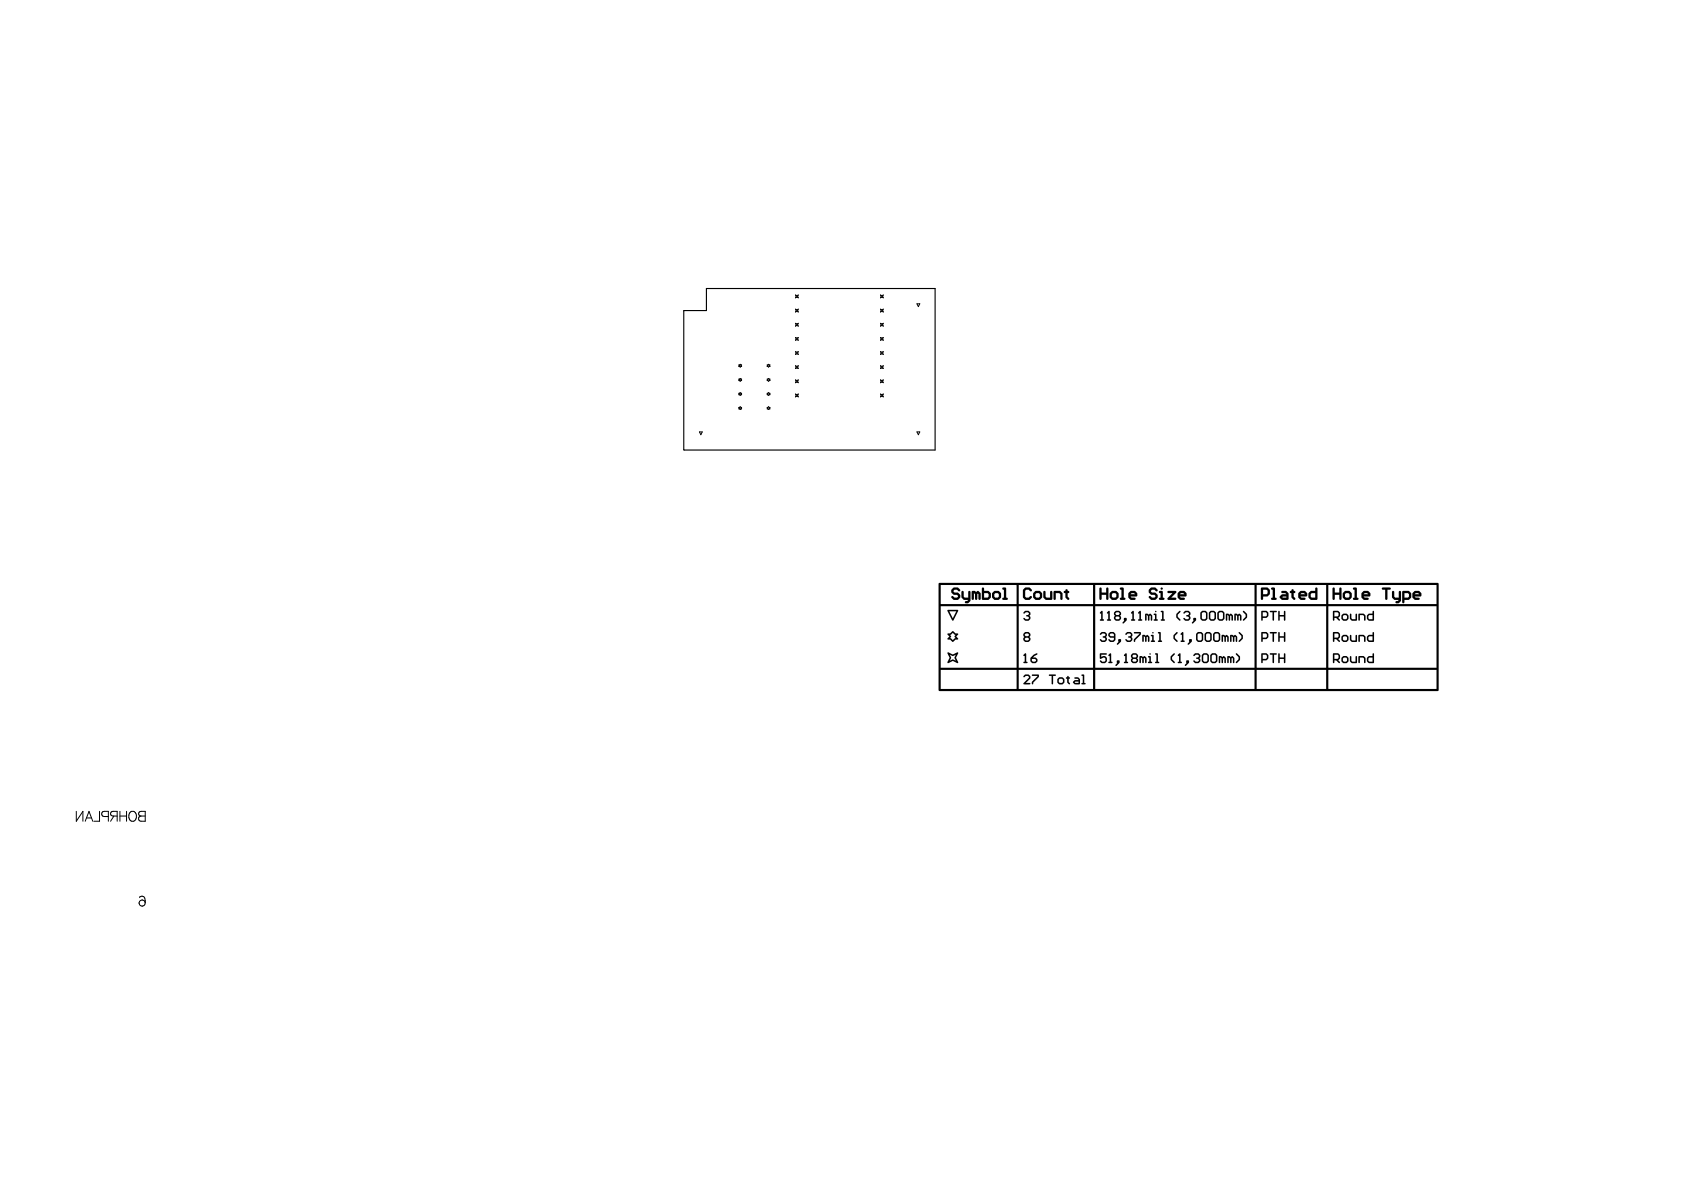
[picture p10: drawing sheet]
<svg xmlns="http://www.w3.org/2000/svg" width="297mm" height="210mm" viewBox="0 0 297 210" stroke-linecap="round" stroke-linejoin="round" font-family="sans-serif">
<path d="M120.6 54.8h4v-3.9h40.3v28.5h-44.2z" fill="none" stroke="#000" stroke-width=".2"/>
<g fill="none" stroke="#000" stroke-width=".18">
<path d="M140.3 52l.3 .2 .2-.2-.1 .3 .1 .2-.2-.1-.3 .1 .1-.2zM140.3 54.5l.3 .2 .2-.2-.1 .3 .1 .2-.2-.1-.3 .1 .1-.2zM140.3 57l.3 .2 .2-.2-.1 .3 .1 .2-.2-.1-.3 .1 .1-.2zM140.3 59.5l.3 .1 .2-.1-.1 .3 .1 .2-.2-.1-.3 .1 .1-.2zM155.3 59.5l.3 .1 .2-.1-.1 .3 .1 .2-.2-.1-.3 .1 .1-.2zM155.3 54.5l.3 .2 .2-.2-.1 .3 .1 .2-.2-.1-.3 .1 .1-.2zM155.3 57l.3 .2 .2-.2-.1 .3 .1 .2-.2-.1-.3 .1 .1-.2zM155.3 52l.3 .2 .2-.2-.1 .3 .1 .2-.2-.1-.3 .1 .1-.2zM161.7 53.6h.5l-.2 .5zM123.4 76.2h.5l-.3 .5zM130.3 69.4l.3-.2 .2 .2-.1 .1 .1 .1-.2 .1-.3-.1 .1-.1zM130.3 64.4l.3-.1 .2 .1-.1 .1 .1 .1-.2 .2-.3-.2 .1-.1z"/>
<path d="M130.3 71.9l.3-.2 .2 .2-.1 .1 .1 .1-.2 .1-.3-.1 .1-.1zM130.3 66.9l.3-.1 .2 .1-.1 .1 .1 .1-.2 .2-.3-.2 .1-.1zM135.3 64.4l.3-.1 .2 .1-.1 .1 .1 .1-.2 .2-.3-.2 .1-.1zM135.3 66.9l.3-.1 .2 .1-.1 .1 .1 .1-.2 .2-.3-.2 .1-.1zM135.3 69.4l.3-.2 .2 .2-.1 .1 .1 .1-.2 .1-.3-.1 .1-.1zM135.3 71.9l.3-.2 .2 .2-.1 .1 .1 .1-.2 .1-.3-.1 .1-.1zM140.3 62l.3 .1 .2-.1-.1 .3 .1 .2-.2-.1-.3 .1 .1-.2zM140.3 64.5l.3 .1 .2-.1-.1 .3 .1 .2-.2-.1-.3 .1 .1-.2zM140.3 67l.3 .1 .2-.1-.1 .3 .1 .2-.2-.1-.3 .1 .1-.2zM140.3 69.5l.3 .1 .2-.1-.1 .3 .1 .2-.2-.1-.3 .1 .1-.2zM155.3 62l.3 .1 .2-.1-.1 .3 .1 .2-.2-.1-.3 .1 .1-.2zM155.3 64.5l.3 .1 .2-.1-.1 .3 .1 .2-.2-.1-.3 .1 .1-.2z"/>
<path d="M155.3 67l.3 .1 .2-.1-.1 .3 .1 .2-.2-.1-.3 .1 .1-.2zM155.3 69.5l.3 .1 .2-.1-.1 .3 .1 .2-.2-.1-.3 .1 .1-.2zM161.7 76.2h.5l-.2 .5zM13.5 143.1v1.8l1.1-1.8v1.8M15 144.9l.7-1.8 .7 1.8M15.3 144.3h.8M17.6 143.1v1.8h-1M19.1 144h-.7a.46 .46 0 0 1-.5-.4 .46 .46 0 0 1 .5-.5h.7v1.8M20.1 143.9l-.6 1M20.7 143.9h-1l-.2-.3 .1-.3 .3-.2h.8v1.8M21.2 143.9h1.1M21.2 143.1v1.8"/>
<path d="M22.3 143.1v1.8M22.9 143.4a.65 .65 0 0 1 .7-.3 .65 .65 0 0 1 .5 .7 .76 .76 0 0 1-.2 .8 .76 .76 0 0 1-.8 .2 1.08 1.08 0 0 1-.2-1.4zM24.5 143.3l.4-.2h.7v1.8h-.7a.46 .46 0 0 1-.5-.5 .46 .46 0 0 1 .5-.5l-.4-.1zM24.6 158.3a.52 .52 0 0 1 .8-.1l.1 .2 .1 .8M24.9 143.9h.7"/>
<circle cx="25.1" cy="159.3" r=".54"/>
</g>
<path d="M204.7 103.8a.2 .2 0 0 0 .4 0 .2 .2 0 0 0-.4 0zM171.4 104.3v1.3a.2 .2 0 0 0 .2 .2 .2 .2 0 0 0 .2-.2v-1l.2 .2v.8a.2 .2 0 0 0 .2 .2 .2 .2 0 0 0 .2-.2l.1-.9 .1 .9a.2 .2 0 0 0 .2 .2 .2 .2 0 0 0 .2-.2v-1l-.4-.3-.2-.1-.2 .2-.2-.2zM167.8 104v.5l.3 .4h.7l.2 .2-.2 .3h-.4l-.3-.2a.2 .2 0 0 0-.3 0 .2 .2 0 0 0 0 .3l.5 .3h.7l.3-.3 .1-.6-.4-.3-.6-.1-.2-.2 .2-.3h.4l.2 .3a.2 .2 0 0 0 .3 0 .2 .2 0 0 0 0-.3l-.4-.4h-.7zM194 103.7l-.1 1.9a.2 .2 0 0 0 .2 .2 .2 .2 0 0 0 .2-.2v-.7h.8v.7a.2 .2 0 0 0 .2 .2 .2 .2 0 0 0 .2-.2v-1.8a.2 .2 0 0 0-.2-.2 .2 .2 0 0 0-.2 .2v.7h-.8v-.8zM202.7 104l-.1 .5 .4 .4h.6l.2 .2-.2 .3h-.4l-.2-.2a.2 .2 0 0 0-.3 0 .2 .2 0 0 0 0 .3l.3 .3h.9l.3-.4v-.5l-.4-.4h-.6l-.2-.3 .2-.2h.4l.3 .3a.2 .2 0 0 0 .3 0 .2 .2 0 0 0 0-.3l-.5-.4h-.7zM235.1 103.7l-.1 1.9a.2 .2 0 0 0 .2 .2 .2 .2 0 0 0 .2-.2v-.7h.8v.7a.2 .2 0 0 0 .2 .2 .2 .2 0 0 0 .2-.2v-1.8a.2 .2 0 0 0-.2-.2 .2 .2 0 0 0-.2 .2v.7h-.8v-.8zM199.4 104.8l.2-.2h.4l.2 .2zM208.1 104.8l.2-.2h.4l.2 .2zM222.8 104h.6l.2 .2v.4l-.2 .2h-.6zM229.4 104.8l.2-.2h.4l.2 .2zM240.5 104.8l.2-.2h.4l.2 .2zM249.7 104.6h.4l.2 .2h-.8zM169.6 104.3v1.1l.4 .4h.8l-.2 .2h-.2a.2 .2 0 0 0-.2 .2 .2 .2 0 0 0 .2 .2h.4l.4-.4v-1.6a.2 .2 0 0 0-.2-.2 .2 .2 0 0 0-.2 .2v1h-.6l-.2-.2v-.9zM173.6 104.6h.6a.52 .52 0 0 1 0 .8h-.6zM175.6 104.6h.4l.2 .2v.4l-.2 .2h-.4l-.2-.2v-.4zM180.5 104l-.1 1.3 .4 .5h.8l.4-.3a.2 .2 0 0 0 0-.3 .2 .2 0 0 0-.3 0l-.3 .2h-.4l-.2-.2v-1l.2-.2h.4l.3 .3a.2 .2 0 0 0 .3 0 .2 .2 0 0 0 0-.3l-.5-.4h-.7zM182.6 104.8l.2-.2h.4l.2 .2v.4l-.2 .2h-.4l-.2-.2zM184.1 104.3l-.1 1.1 .5 .4h1.1v-1.4a.2 .2 0 0 0-.2-.2 .2 .2 0 0 0-.2 .2v1h-.6l-.2-.2v-.9zM196.1 104.8l.2-.2h.4l.2 .2v.4l-.2 .2h-.4l-.2-.2zM226.2 105.3l.7-.1v.2zM231.2 104.8l.2-.2h.6v.8h-.6l-.2-.2zM237.2 104.8l.2-.2h.5l.1 .2v.4l-.1 .2h-.5l-.2-.2zM245.6 104.3l-.1 1.1 .5 .4h.7l-.2 .2h-.2a.2 .2 0 0 0-.2 .2 .2 .2 0 0 0 .2 .2h.4l.4-.4v-1.6a.2 .2 0 0 0-.2-.2 .2 .2 0 0 0-.2 .2v1h-.6l-.2-.2v-.9zM247.7 104.6h.6l.2 .2v.4l-.2 .2h-.6zM176.8 103.7v.3h.3v1.4a.21 .21 0 0 0-.3 .2 .21 .21 0 0 0 .2 .2h.6a.21 .21 0 0 0 .2-.2 .21 .21 0 0 0-.3-.2v-1.7l-.2-.1zM185.9 104.3l-.1 1.3a.2 .2 0 0 0 .2 .2 .2 .2 0 0 0 .2-.2v-1h.6l.2 .2v.8a.2 .2 0 0 0 .2 .2 .2 .2 0 0 0 .2-.2v-1l-.3-.3zM187.7 104.3v.3h.2v.8l.4 .4a.2 .2 0 0 0 .3 0 .2 .2 0 0 0 0-.3l-.3-.3v-.6a.22 .22 0 0 0 .3-.2 .22 .22 0 0 0-.3-.2 .22 .22 0 0 0-.2-.3 .22 .22 0 0 0-.2 .3zM197.6 103.7v.3h.2v1.4a.21 .21 0 0 0-.3 .2 .21 .21 0 0 0 .2 .2h.6a.21 .21 0 0 0 .2-.2 .21 .21 0 0 0-.3-.2v-1.7l-.2-.1zM204.5 104.3v.3h.2v.8a.21 .21 0 0 0-.3 .2 .21 .21 0 0 0 .2 .2h.6a.21 .21 0 0 0 .2-.2 .21 .21 0 0 0-.3-.2v-1.1l-.2-.1zM206 104.3v.3h.8l-.8 .9v.3h1.3a.2 .2 0 0 0 .2-.2 .2 .2 0 0 0-.2-.2h-.7l.9-.8v-.3zM222.5 103.7l-.1 1.9a.2 .2 0 0 0 .2 .2 .2 .2 0 0 0 .2-.2v-.4h.8l.3-.3 .1-.8-.4-.5zM224.3 103.7v.3h.2v1.4a.21 .21 0 0 0-.3 .2 .21 .21 0 0 0 .2 .2h.6a.21 .21 0 0 0 .2-.2 .21 .21 0 0 0-.3-.2v-1.7l-.2-.1zM227.5 104.3v.3h.3v.8l.3 .4a.2 .2 0 0 0 .3 0 .2 .2 0 0 0 0-.3l-.2-.3v-.6a.22 .22 0 0 0 .3-.2 .22 .22 0 0 0-.3-.2 .22 .22 0 0 0-.2-.3 .22 .22 0 0 0-.2 .3zM238.7 103.7v.3h.2v1.4a.21 .21 0 0 0-.3 .2 .21 .21 0 0 0 .2 .2h.6a.21 .21 0 0 0 .2-.2 .21 .21 0 0 0-.3-.2v-1.7l-.2-.1zM243.8 103.7l.1 .3h.4v1.6a.2 .2 0 0 0 .2 .2 .2 .2 0 0 0 .2-.2v-1.6h.4a.2 .2 0 0 0 .2-.2 .2 .2 0 0 0-.2-.2zM173.2 103.7v2l.2 .1h.9a.89 .89 0 0 0 .5-.8 .89 .89 0 0 0-.5-.8h-.7v-.5zM174.9 105a.87 .87 0 0 0 1.7 0 .87 .87 0 0 0-1.7 0zM182.2 105a.87 .87 0 0 0 1.7 0 .87 .87 0 0 0-1.7 0zM195.6 105a.9 .9 0 0 0 1.8 0 .9 .9 0 0 0-1.8 0zM199.1 104.6v.9l.3 .3h.7a.2 .2 0 0 0 .2-.2 .2 .2 0 0 0-.2-.2h-.5l-.2-.2h1.2v-.6l-.3-.3-.9-.1zM207.8 104.6v.9l.3 .3h.7a.2 .2 0 0 0 .2-.2 .2 .2 0 0 0-.2-.2h-.5l-.2-.2h1.2v-.6l-.3-.3-.9-.1zM226 104.3l.1 .3h.6l.2 .2h-.8l-.4 .4v.3l.4 .3h1.1v-1.2l-.3-.4zM229 104.6v.9l.4 .3h.7a.2 .2 0 0 0 .2-.2 .2 .2 0 0 0-.2-.2h-.5l-.2-.2h1.1l.1-.6-.4-.3-.8-.1zM230.8 104.6v.8l.3 .4h1.2l.1-.2v-1.8a.2 .2 0 0 0-.2-.2 .2 .2 0 0 0-.2 .2v.4h-.8zM236.8 105a.87 .87 0 0 0 1.7 0 .87 .87 0 0 0-1.7 0zM240.2 104.6v.9l.4 .3h.6a.2 .2 0 0 0 .2-.2 .2 .2 0 0 0-.2-.2h-.5l-.2-.2h1.2v-.6l-.3-.3-.8-.1zM249.2 104.6v.9l.3 .3h.7a.2 .2 0 0 0 .2-.2 .2 .2 0 0 0-.2-.2h-.5l-.2-.2h1.2v-.6l-.3-.3-.9-.1zM247.4 104.3l-.1 1.9a.2 .2 0 0 0 .2 .2 .2 .2 0 0 0 .2-.2v-.4h.8l.4-.3v-.8l-.4-.5zM165.9 103.2h13.4v3.4h-13.4zM179.7 103.2h13.1v3.4h-13.1zM193.2 103.2h28.1v3.4h-28.1zM221.7 103.2h12.2v3.4h-12.2zM234.3 103.2h19.1v3.4h-19.1zM203.7 107.9a.15 .15 0 0 0 .3 0 .15 .15 0 0 0-.3 0zM194 108v.2h.2v1l-.2 .1v.2h.7v-.2l-.2-.1v-1.4h-.2zM195.3 108v.2h.2v1l-.2 .1v.2h.7v-.2l-.2-.1-.1-1.4h-.2zM199.5 108v.2h.2v1l-.2 .1v.2h.7v-.2l-.2-.1v-1.4h-.2zM200.8 108v.2h.2v1l-.2 .1v.2h.7v-.2l-.3-.1v-1.4h-.2zM180.5 108l.1 .2 .3-.2h.4l.2 .2-.2 .3-.3 .1 .5 .3-.2 .3h-.4l-.3-.2-.1 .1 .4 .4h.6l.3-.4v-.2l-.2-.3 .2-.2-.1-.4-.3-.3h-.5zM208.8 108l.1 .2 .3-.2h.3l.2 .2-.2 .3-.3 .1 .5 .3-.2 .3h-.3l-.3-.2-.2 .1 .4 .4h.6l.3-.4v-.2l-.2-.3 .2-.2v-.4l-.4-.3h-.5zM202 108.3v1.2l.2-.1v-.9l.3 .2v.8l.2-.1v-.7l.2-.1 .1 .1v.7l.2 .1v-1l-.3-.3-.3 .2-.2-.2zM216.3 108.3v1.2l.2-.1v-.9l.2 .2 .1 .8 .2-.1v-.7l.1-.1 .1 .1v.7l.2 .1v-1l-.3-.3-.3 .2-.2-.2zM217.8 108.3v1.2l.2-.1v-.9l.2 .2 .1 .8 .2-.1v-.7l.1-.1 .1 .1v.7l.2 .1v-1l-.3-.3-.3 .2-.2-.2zM196.8 108.2l.1-.2h.4l.2 .3-.2 .2h-.4zM225.5 107.8v1.7l.2-.1v-.7h.8v.7l.2 .1v-1.7l-.2 .1v.6h-.8v-.6zM222.7 108h.6l.2 .2v.4l-.2 .1h-.6zM235.4 108h.5l.2 .2v.4l-.2 .1h-.5zM167.5 107.8h1.2l-.6 1.3zM196.8 108.9l.1-.2h.4l.2 .4-.2 .1h-.4zM212 108.2l.2-.2h.3l.2 .2v.9l-.2 .1h-.3l-.2-.1zM213.5 108.2l.2-.2h.3l.2 .2v.9l-.2 .1h-.3l-.2-.1zM215 108.2l.2-.2h.3l.2 .2v.9l-.2 .1h-.3l-.2-.1zM236.9 108.7l.1-.2h.4l.2 .2v.4l-.2 .1h-.4l-.1-.1zM238.1 108.3v.8l.3 .4h.9v-1.2l-.2 .1v.8h-.6l-.1-.1-.1-.8zM241.5 108.5h.6v.7h-.6l-.1-.1v-.4zM167.1 107.6l.8 1.8 .2 .1 .9-1.8-.1-.1zM203.5 108.3v.2h.2v.7l-.2 .1v.2h.7v-.2l-.2-.1v-.9zM204.8 107.8v.2h.2v1.2l-.3 .2 .2 .1h.5l.1-.1-.3-.2v-1.3l-.1-.2zM222.5 107.8v1.6l.1 .1 .1-.1v-.4h.6l.4-.3v-.6l-.4-.4zM224 107.8v.2h.5v1.4l.1 .1 .1-.1v-1.4h.4l.1-.1-.1-.2zM235.1 107.8v1.7h.2l.1-.5h.3l.4 .5h.2v-.2l-.3-.3 .4-.4-.1-.6-.3-.3zM239.6 108.3v1.2l.3-.1v-.9h.5l.2 .2v.7l.2 .1v-1l-.3-.3zM196.5 108v.4l.2 .2-.2 .3v.3l.4 .3h.6l.3-.4v-.2l-.2-.3 .2-.2-.1-.4-.3-.3h-.5zM207.5 108.3v.7l.5 .5h.2v-.2l-.5-.5v-.4l.5-.4v-.2h-.2zM211.8 108v1.2l.3 .3h.6l.3-.4-.1-1.1-.3-.3h-.5zM213.3 108v1.2l.3 .3h.6l.3-.4-.1-1.1-.3-.3h-.5zM214.8 108v1.2l.3 .3h.6l.3-.4-.1-1.1-.3-.3h-.5zM219.3 107.8v.2l.4 .4v.4l-.5 .6 .1 .1 .6-.5 .1-.6-.6-.6zM236.5 108.9a.7 .7 0 0 0 1.4 0 .7 .7 0 0 0-1.4 0zM241.1 108.5v.6l.3 .4h.9v-1.7h-.2v.4h-.6zM198.3 109v.5l-.3 .3v.2a.72 .72 0 0 0 .7-1zM210.5 109l.1 .5-.3 .3v.2a.72 .72 0 0 0 .7-1zM167.1 111.8v.2l.4 .3-.4 .3v.2h.5l.5 .4 .4-.4h.5v-.2l-.3-.3 .3-.3v-.2l-.5-.1-.4-.4-.5 .4zM203.2 111.6a.15 .15 0 0 0 .3 0 .15 .15 0 0 0-.3 0zM167.6 112l.5-.4 .5 .4-.3 .3 .3 .3-.5 .3-.5-.3 .2-.3zM208.3 111.8v.2l.2-.1v1.1h-.2v.2h.7v-.2h-.3v-1.5h-.2zM194 111.8l.1 .2 .3-.3h.4l.2 .2-.2 .3-.3 .2 .5 .3-.2 .3h-.4l-.3-.3-.1 .2 .4 .3h.6l.3-.3v-.3l-.2-.2 .2-.3-.1-.3-.3-.3h-.5zM198.5 111.8l.1 .2 .3-.3h.4l.2 .2-.2 .3-.3 .2 .5 .3-.2 .3h-.4l-.3-.3-.1 .2 .4 .3h.6l.2-.3v-.3l-.1-.2 .1-.3v-.3l-.3-.3h-.5zM201.5 112v1.2l.2-.1v-.9l.3 .2v.8l.2-.1v-.7l.2-.1 .1 .1v.7l.2 .1v-.9l-.3-.3-.3 .2-.2-.2zM215.5 112v1.2l.2-.1v-.9l.3 .2v.8l.2-.1v-.7l.2-.1 .1 .1v.7l.2 .1v-.9l-.3-.3-.3 .2-.2-.2zM217 112v1.2l.2-.1v-.9l.3 .2v.8l.2-.1v-.7l.1-.1 .2 .1v.7l.2 .1v-.9l-.4-.3-.2 .2-.3-.2zM180.8 111.9l.1-.2h.4l.2 .4-.2 .1h-.4zM195.8 111.9l.1-.2h.4l.2 .2v.3h-.6zM225.5 111.5v1.7l.2-.1v-.6h.8v.6l.2 .1v-1.7l-.2 .1v.6h-.8v-.6zM222.7 111.7h.6l.2 .2v.4l-.2 .2h-.6zM235.4 111.7h.5l.2 .2v.4l-.2 .2h-.5zM180.8 112.7l.1-.2h.4l.2 .3-.2 .2h-.4zM211.2 111.9l.2-.2h.4l.2 .2v.9l-.2 .2h-.4l-.2-.2zM212.7 111.9l.2-.2h.4l.2 .2v.9l-.2 .2h-.4l-.2-.2zM214.2 111.9l.2-.2h.4l.2 .2v.9l-.2 .2h-.4l-.2-.2zM236.9 112.4l.1-.2h.4l.2 .2v.4l-.2 .2h-.4l-.1-.2zM238.1 112v.9l.3 .3h.9v-1.2l-.2 .1v.9h-.6l-.1-.2-.1-.8zM241.5 112.2h.6v.8h-.6l-.1-.2v-.4zM200 111.5l.1 .2h.9l-1 1.1v.3l.1 .1 .1-.3 1-.9v-.4l-.1-.1zM203 112v.2h.2v.8h-.2v.2h.7v-.2h-.2v-1zM204.3 111.5v.2h.2v1.3l-.3 .1 .2 .1h.5l.1-.1-.3-.1v-1.4l-.1-.1zM222.5 111.5v1.6l.1 .1 .1-.1v-.4h.6l.4-.2v-.6l-.4-.4zM224 111.5v.2h.5v1.4l.1 .1 .1-.1v-1.4h.4l.1-.1-.1-.1zM235.1 111.5v1.7h.2l.1-.5h.3l.4 .5h.2v-.2l-.3-.3 .4-.3-.1-.6-.3-.3zM239.6 112v1.2l.3-.1v-.9h.5l.2 .2v.7l.2 .1v-.9l-.3-.3zM180.5 111.8v.3l.2 .3-.2 .2v.4l.4 .2h.6l.3-.3v-.3l-.2-.2 .2-.3-.1-.3-.3-.3h-.5zM195.5 111.8v.3l.3 .4h.7v.3l-.2 .2h-.4l-.3-.3-.1 .3 .4 .2h.6l.3-.3-.1-1.1-.3-.3h-.5zM207 112v.7l.5 .5h.2v-.2l-.5-.4v-.4l.5-.5v-.2h-.2zM211 111.8v1.2l.4 .2h.5l.3-.3v-1.1l-.3-.3h-.5zM212.5 111.8v1.2l.4 .2h.5l.3-.3v-1.1l-.3-.3h-.5zM214 111.8v1.2l.4 .2h.5l.3-.3v-1.1l-.3-.3h-.5zM218.5 111.5v.2l.5 .5v.4l-.5 .5 .1 .1 .6-.5v-.6l-.5-.6zM236.5 112.6a.7 .7 0 0 0 1.4 0 .7 .7 0 0 0-1.4 0zM241.1 112.3v.6l.3 .3h.9v-1.7h-.2v.5h-.6zM197.3 112.8v.4l-.3 .3v.2a.72 .72 0 0 0 .7-.9zM209.8 112.8v.4l-.3 .3v.2a.72 .72 0 0 0 .7-.9zM167.1 115.1l.4 .9-.4 .8 .1 .2 .9-.4 .8 .4 .1-.1-.4-.9 .4-.8v-.1l-.9 .3-.8-.3zM202.7 115.4a.15 .15 0 0 0 .3 0 .15 .15 0 0 0-.3 0zM167.5 115.5l.5 .2 .6-.2-.2 .5 .2 .5-.5-.2-.6 .2 .3-.4zM180.5 115.5v.2h.2v1l-.2 .1v.1h.7v-.1l-.2-.1v-1.4h-.2zM195.5 115.5v.2h.2v1l-.2 .1v.1h.7v-.1l-.2-.1v-1.4h-.2zM198.3 115.5v.2h.2v1l-.2 .1v.1h.7v-.1l-.3-.1v-1.4h-.2zM207.8 115.5v.2h.2v1l-.2 .1v.1h.7v-.1l-.3-.1v-1.4h-.2zM210.5 115.5l.1 .2 .3-.2h.4l.2 .2-.2 .3-.3 .1 .5 .3-.2 .3h-.4l-.3-.2-.1 .1 .4 .4 .6-.1 .2-.3v-.3l-.2-.2 .2-.2v-.4l-.3-.3h-.5zM194 115.3v.9l.6-.2 .4 .2v.3l-.2 .2h-.4l-.3-.2-.1 .2 .4 .3 .6-.1 .3-.3-.1-.6-.3-.3-.6 .2v-.4h.8l.1-.2zM201 115.8v1.1l.2-.1v-.8l.3 .2v.7l.2-.1v-.6l.2-.2 .1 .2v.6l.2 .1v-.8l-.2-.3-.4 .1-.2-.2zM215 115.8v1.1l.2-.1v-.8l.3 .2v.7l.2-.1v-.6l.2-.2 .1 .2v.6l.2 .1v-.9l-.3-.3-.3 .2-.2-.2zM216.5 115.8v1.1l.2-.1v-.8l.3 .2v.7l.2-.1v-.6l.1-.2 .2 .2v.6l.2 .1v-.8l-.3-.3-.3 .1-.3-.2zM199.7 115.7l.2-.2h.4l.2 .3-.2 .2h-.4zM225.5 115.3v1.6l.2-.1v-.6h.8v.6l.2 .1v-1.6l-.2 .1v.6h-.8v-.6zM222.7 115.5h.6l.2 .2v.3l-.2 .2h-.6zM235.4 115.5h.5l.2 .2v.3l-.2 .2h-.5zM182 116.2h.6l.1 .3-.1 .2h-.4l-.2-.2zM199.7 116.4l.2-.2h.4l.2 .3-.2 .2h-.4zM212.2 115.7l.2-.2h.4l.2 .2v.8l-.2 .2h-.4l-.2-.2zM213.7 115.7l.2-.2h.4l.2 .2v.8l-.2 .2h-.4l-.2-.2zM236.9 116.2l.1-.2h.4l.2 .2v.3l-.2 .2h-.4l-.1-.2zM238.1 115.8v.8l.3 .3h.9v-1.1l-.2 .1v.8h-.6l-.1-.2-.1-.7zM241.5 116h.6v.7h-.6l-.1-.2v-.3zM202.5 115.8v.1l.2 .1v.7l-.2 .1v.1h.7v-.1l-.2-.1v-.9zM203.8 115.3v.1l.2 .1v1.2l-.3 .1 .2 .2h.5l.1-.2-.3-.1v-1.3l-.1-.2zM222.5 115.3v1.5l.1 .2 .1-.2v-.3h.6l.4-.3v-.6l-.4-.4zM224 115.3v.1l.5 .1v1.3l.1 .2 .1-.2v-1.3h.4l.1-.1-.1-.2zM235.1 115.3v1.6h.2l.1-.4h.3l.4 .4h.2v-.1l-.3-.3 .4-.4-.1-.6-.3-.3zM239.6 115.8v1.1l.3-.1v-.8h.5l.2 .2v.6l.2 .1v-.9l-.3-.3zM181.8 116l-.1 .6 .3 .3h.7l.3-.3v-.3l-.4-.3h-.4l.7-.5 .1-.2-.2-.1-.5 .3zM199.5 115.5v.4l.2 .2-.2 .2v.4l.4 .3 .6-.1 .2-.3v-.3l-.1-.2 .1-.2v-.4l-.3-.3h-.5zM206.5 115.8v.6l.5 .5h.2v-.1l-.5-.5v-.4l.5-.5v-.1h-.2zM212 115.5v1.2l.4 .3 .5-.1 .3-.3v-1.1l-.3-.3h-.5zM213.5 115.5v1.2l.4 .3 .5-.1 .3-.3v-1.1l-.3-.3h-.5zM218 115.3v.1l.5 .5v.4l-.5 .5 .1 .2 .6-.6v-.5l-.5-.6zM236.5 116.3a.7 .7 0 0 0 1.4 0 .7 .7 0 0 0-1.4 0zM241.1 116v.6l.3 .3h.9v-1.6h-.2v.4h-.6zM197 116.5l.1 .5-.3 .3v.1a.72 .72 0 0 0 .7-.9zM209.3 116.5v.5l-.3 .3v.1a.72 .72 0 0 0 .7-.9zM165.9 106.9h13.4v10.9h-13.4zM179.7 106.9h13.1v10.9h-13.1zM193.2 106.9h28.1v10.9h-28.1zM221.7 106.9h12.2v10.9h-12.2zM234.3 106.9h19.1v10.9h-19.1zM180.5 119.2l.1 .3 .3-.3h.4l.2 .2v.1l-1 1v.2h1.2l-.1-.2h-.6l.7-.8v-.5l-.3-.2h-.5zM186.8 119.9l.1-.2h.4l.2 .2v.4l-.2 .2h-.4l-.1-.2zM189.6 120.3l.1-.1h.5v.3h-.5zM182 119l.1 .2h.9l-1 1v.4l.1 .1 .2-.3 .9-1 .1-.3-.2-.1zM185 119v.2h.5v1.4l.1 .1 .2-.1v-1.4h.3l.2-.1-.2-.1zM188 119.5v.2h.2l.1 .7 .2 .3h.2v-.2l-.2-.2v-.6h.2v-.2h-.2l-.1-.3-.2 .3zM190.8 119v.2h.2v1.3l-.3 .1 .2 .1h.5l.1-.1-.2-.1v-1.4l-.2-.1zM186.4 120.1a.7 .7 0 0 0 1.4 0 .7 .7 0 0 0-1.4 0zM189.5 119.5v.2h.6l.1 .3h-.7l-.2 .2v.2l.3 .3h.9v-1l-.4-.2zM165.9 118.2h13.4v3.3h-13.4zM179.7 118.2h13.1v3.3h-13.1zM193.2 118.2h28.1v3.3h-28.1zM221.7 118.2h12.2v3.3h-12.2zM234.3 118.2h19.1v3.3h-19.1zM165.6 102.9l-.1 18.8 .2 .2h87.9l.2-.1v-18.8l-.2-.2z" fill="#000"/>
</svg>
